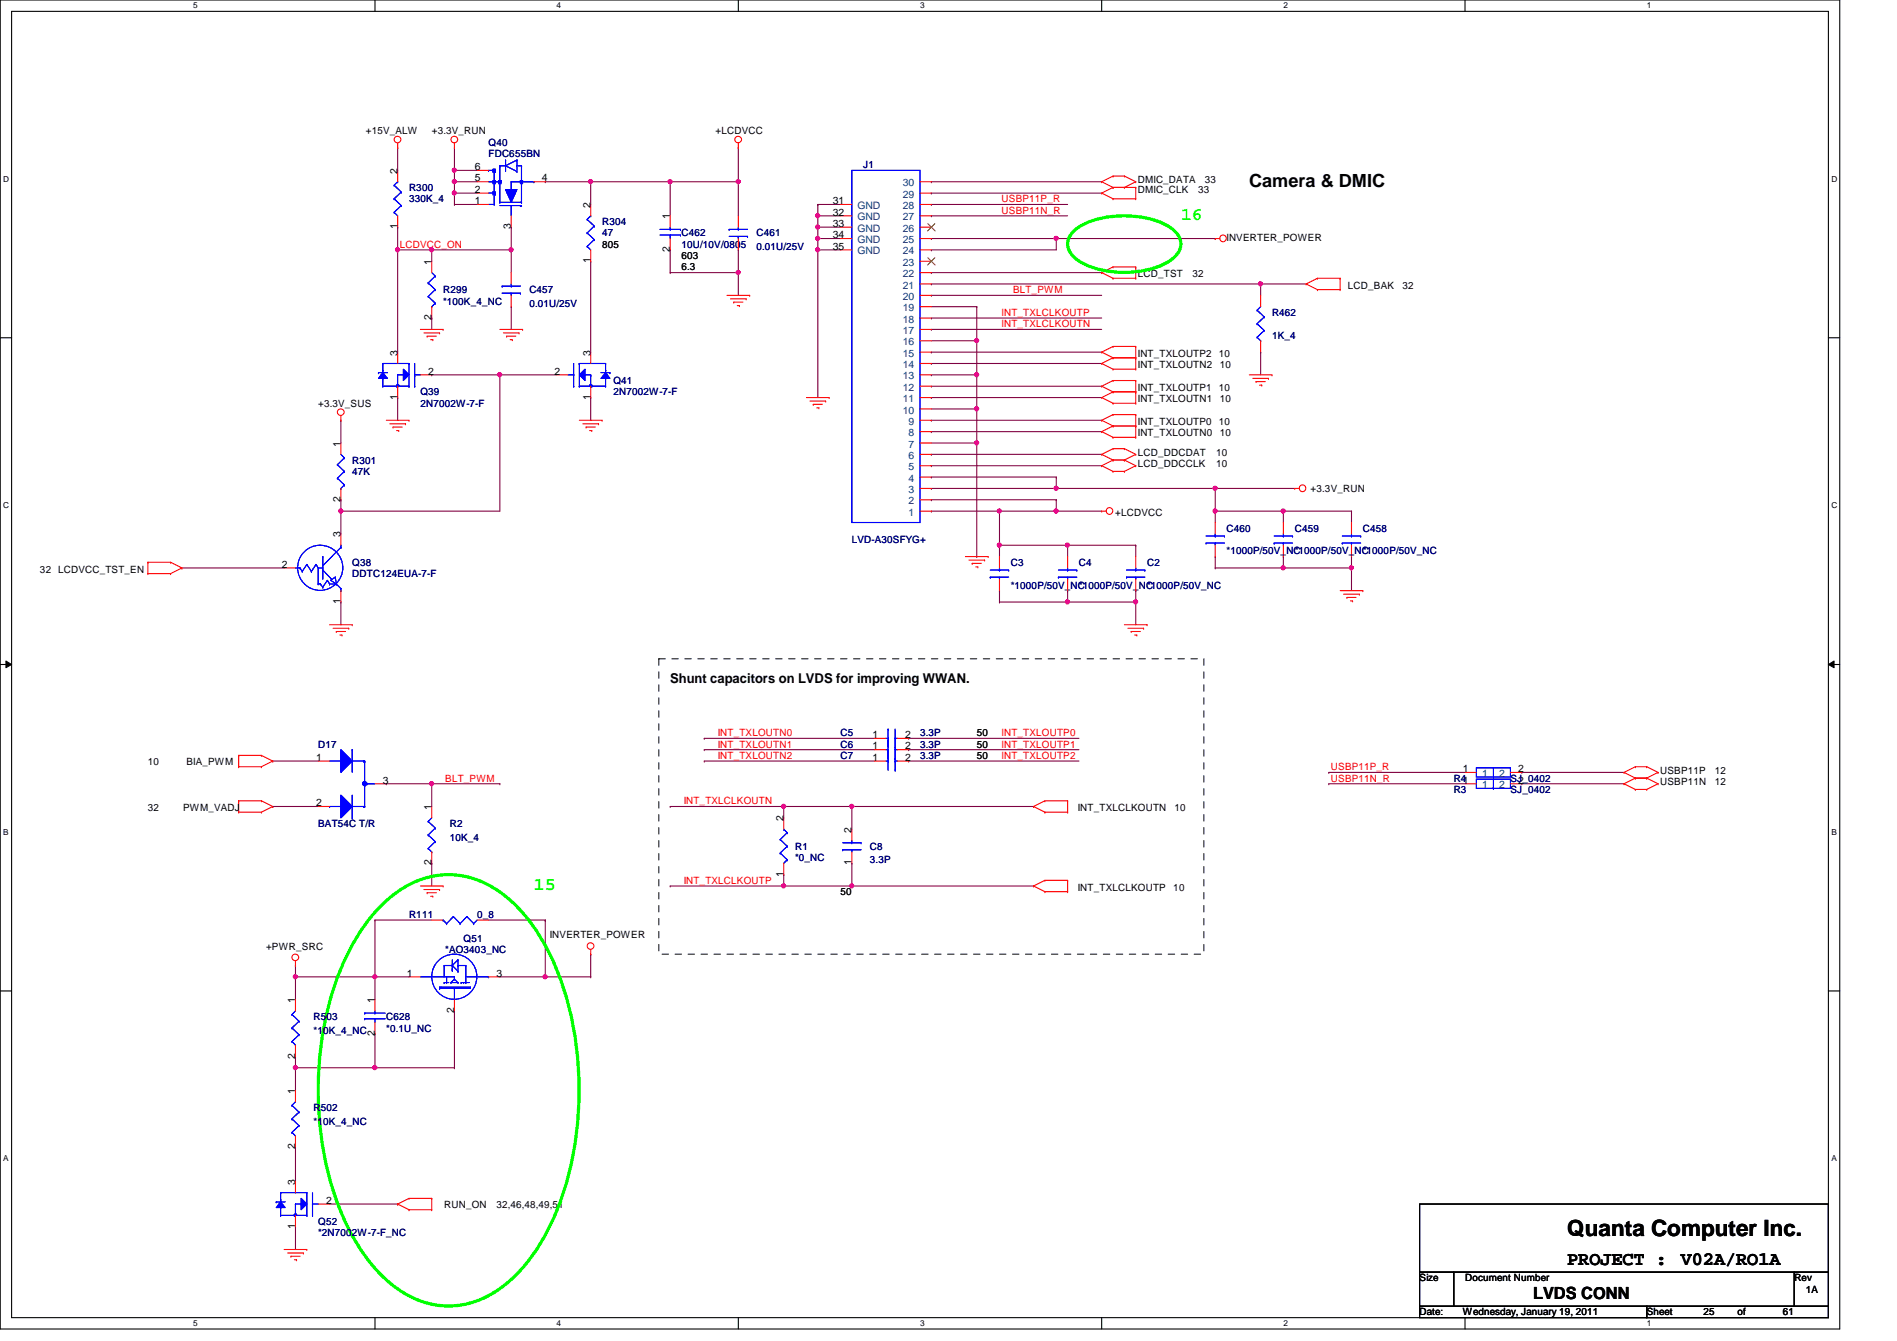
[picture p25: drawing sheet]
<svg xmlns="http://www.w3.org/2000/svg" width="297mm" height="210mm" viewBox="0 0 297 210" stroke-linecap="round" stroke-linejoin="round" font-family="sans-serif">
<defs><g id="words">
<text font-size="3.5" x="245.4" y="193.5">Quanta Computer Inc.</text>
<g font-size="3">
<text x="245.4" y="198.1">PROJECT :</text>
<text x="263.2" y="198.1">V02A/RO1A</text>
</g>
<text font-size="2.8" x="195.6" y="29.3">Camera &amp; DMIC</text>
<g font-size="2.8" fill="#0f0">
<text x="185" y="34.4">16</text>
<text x="83.6" y="139.3">15</text>
</g>
<text font-size="2.6" x="240.1" y="203.3">LVDS CONN</text>
<text font-size="2.1" x="104.9" y="106.9">Shunt capacitors on LVDS for improving WWAN.</text>
<g font-size="1.6">
<text x="57.3" y="21">+15V_ALW</text>
<text x="67.6" y="21">+3.3V_RUN</text>
<text x="112.1" y="21">+LCDVCC</text>
<text x="62.2" y="27.2" transform="rotate(-90 62.2 27.2)">2</text>
<text x="74.4" y="26.6">6</text>
<text x="74.4" y="28.4">5</text>
<text x="84.8" y="28.4">4</text>
<text x="178.2" y="28.7">DMIC_DATA</text>
<text x="188.7" y="28.7">33</text>
<text x="62.2" y="35.9" transform="rotate(-90 62.2 35.9)">1</text>
<text x="74.4" y="30.2">2</text>
<text x="74.4" y="32">1</text>
<text x="80" y="35.9" transform="rotate(-90 80 35.9)">3</text>
<text x="92.5" y="32.6" transform="rotate(-90 92.5 32.6)">2</text>
<text x="104.9" y="34.3" transform="rotate(-90 104.9 34.3)">1</text>
<text x="130.4" y="32">31</text>
<text x="130.4" y="33.7">32</text>
<text x="130.4" y="35.5">33</text>
<text x="178.2" y="30.2">DMIC_CLK</text>
<text x="187.6" y="30.2">33</text>
<text x="67.6" y="41.4" transform="rotate(-90 67.6 41.4)">1</text>
<text x="92.5" y="41.2" transform="rotate(-90 92.5 41.2)">1</text>
<text x="94.3" y="38.8">805</text>
<text x="104.9" y="39.5" transform="rotate(-90 104.9 39.5)">2</text>
<text x="106.7" y="40.6">603</text>
<text x="130.4" y="37.3">34</text>
<text x="130.4" y="39.1">35</text>
<text x="192.1" y="37.7">INVERTER_POWER</text>
<text x="106.7" y="42.3">6.3</text>
<text x="178.2" y="43.4">LCD_TST</text>
<text x="186.7" y="43.4">32</text>
<text x="211.1" y="45.2">LCD_BAK</text>
<text x="219.6" y="45.2">32</text>
<text x="67.6" y="50.1" transform="rotate(-90 67.6 50.1)">2</text>
<text x="62.2" y="55.7" transform="rotate(-90 62.2 55.7)">3</text>
<text x="67.1" y="58.6">2</text>
<text x="86.8" y="58.6">2</text>
<text x="92.5" y="55.7" transform="rotate(-90 92.5 55.7)">3</text>
<text x="178.2" y="57.6">INT_TXLOUTN2</text>
<text x="178.2" y="55.8">INT_TXLOUTP2 10</text>
<text x="191" y="57.6">10</text>
<text x="49.8" y="63.7">+3.3V_SUS</text>
<text x="62.2" y="62.6" transform="rotate(-90 62.2 62.6)">1</text>
<text x="92.5" y="62.6" transform="rotate(-90 92.5 62.6)">1</text>
<text x="178.2" y="61.2">INT_TXLOUTP1 10</text>
<text x="178.2" y="62.9">INT_TXLOUTN1</text>
<text x="191" y="62.9">10</text>
<text x="53.3" y="69.9" transform="rotate(-90 53.3 69.9)">1</text>
<text x="178.2" y="68.3">INT_TXLOUTN0</text>
<text x="178.2" y="66.5">INT_TXLOUTP0 10</text>
<text x="178.2" y="71.3">LCD_DDCDAT</text>
<text x="190.5" y="71.3">10</text>
<text x="191" y="68.3">10</text>
<text x="178.2" y="73.1">LCD_DDCCLK</text>
<text x="190.5" y="73.1">10</text>
<text x="205.2" y="77">+3.3V_RUN</text>
<text x="53.3" y="78.6" transform="rotate(-90 53.3 78.6)">2</text>
<text x="174.6" y="80.7">+LCDVCC</text>
<text x="6.3" y="89.6">32 LCDVCC_TST_EN</text>
<text x="44.2" y="88.9">2</text>
<text x="53.3" y="84.1" transform="rotate(-90 53.3 84.1)">3</text>
<text x="53.3" y="94.6" transform="rotate(-90 53.3 94.6)">1</text>
<text x="23.2" y="119.7">10</text>
<text x="29.2" y="119.7">BIA_PWM</text>
<text x="49.5" y="119.1">1</text>
<text x="136.6" y="117.3">1</text>
<text x="136.6" y="115.5">1</text>
<text x="136.6" y="119.1">1</text>
<text x="141.7" y="117.3">2</text>
<text x="141.7" y="115.5">2</text>
<text x="141.7" y="119.1">2</text>
<text x="152.9" y="117">50</text>
<text x="152.9" y="115.2">50</text>
<text x="152.9" y="118.8">50</text>
<text x="59.9" y="122.6">3</text>
<text x="229.1" y="120.9">1</text>
<text x="237.7" y="122.6">2</text>
<text x="237.7" y="120.9">2</text>
<text x="260" y="122.9">USBP11N</text>
<text x="260" y="121.1">USBP11P</text>
<text x="268.5" y="121.1">12</text>
<text x="268.5" y="122.9">12</text>
<text x="23.2" y="127">32</text>
<text x="28.7" y="127">PWM_VADJ</text>
<text x="49.5" y="126.2">2</text>
<text x="67.6" y="126.8" transform="rotate(-90 67.6 126.8)">1</text>
<text x="122.7" y="128.6" transform="rotate(-90 122.7 128.6)">2</text>
<text x="133.3" y="130.3" transform="rotate(-90 133.3 130.3)">2</text>
<text x="168.8" y="127">INT_TXLCLKOUTN</text>
<text x="183.9" y="127">10</text>
<text x="67.6" y="135.5" transform="rotate(-90 67.6 135.5)">2</text>
<text x="122.7" y="137.2" transform="rotate(-90 122.7 137.2)">1</text>
<text x="133.3" y="135.5" transform="rotate(-90 133.3 135.5)">1</text>
<text x="131.6" y="140.1">50</text>
<text x="168.8" y="139.4">INT_TXLCLKOUTP</text>
<text x="183.7" y="139.4">10</text>
<text x="41.7" y="148.7">+PWR_SRC</text>
<text x="86.1" y="146.9">INVERTER_POWER</text>
<text x="63.7" y="152.9">1</text>
<text x="77.7" y="152.9">3</text>
<text x="46.2" y="157" transform="rotate(-90 46.2 157)">1</text>
<text x="58.7" y="157" transform="rotate(-90 58.7 157)">1</text>
<text x="71.1" y="158.6" transform="rotate(-90 71.1 158.6)">2</text>
<text x="46.2" y="165.7" transform="rotate(-90 46.2 165.7)">2</text>
<text x="58.7" y="162.1" transform="rotate(-90 58.7 162.1)">2</text>
<text x="46.2" y="171.2" transform="rotate(-90 46.2 171.2)">1</text>
<text x="46.2" y="179.9" transform="rotate(-90 46.2 179.9)">2</text>
<text x="46.2" y="185.5" transform="rotate(-90 46.2 185.5)">3</text>
<text x="51.1" y="188.4">2</text>
<text x="69.6" y="189">RUN_ON</text>
<text x="77.7" y="189">32,46,48,49,51</text>
<text x="46.2" y="192.4" transform="rotate(-90 46.2 192.4)">1</text>
<text x="222.3" y="200.6">Size</text>
<text x="229.4" y="200.6">Document Number</text>
<text x="281" y="200.6">Rev</text>
<text x="282.7" y="202.4">1A</text>
<text x="222.3" y="205.9">Date:</text>
<text x="229.1" y="205.9">Wednesday, January 19, 2011</text>
<text x="257.8" y="205.9">Sheet</text>
<text x="266.7" y="205.9">25</text>
<text x="272.1" y="205.9">of</text>
<text x="279.2" y="205.9">61</text>
</g>
<g font-size="1.6" fill="#000080">
<text x="76.5" y="22.8">Q40</text>
<text x="64" y="29.9">R300</text>
<text x="76.5" y="24.6">FDC655BN</text>
<text x="135.2" y="26.3">J1</text>
<text x="64" y="31.7">330K_4</text>
<text x="94.3" y="35.2">R304</text>
<text x="94.3" y="37">47</text>
<text x="106.7" y="37">C462</text>
<text x="106.7" y="38.8">10U/10V/0805</text>
<text x="118.4" y="37">C461</text>
<text x="118.4" y="39.1">0.01U/25V</text>
<text x="69.4" y="45.9">R299</text>
<text x="69.4" y="47.7">*100K_4_NC</text>
<text x="82.9" y="45.9">C457</text>
<text x="82.9" y="48">0.01U/25V</text>
<text x="199.2" y="49.4">R462</text>
<text x="199.2" y="53">1K_4</text>
<text x="65.8" y="61.9">Q39</text>
<text x="65.8" y="63.7">2N7002W-7-F</text>
<text x="96.1" y="60.1">Q41</text>
<text x="96.1" y="61.9">2N7002W-7-F</text>
<text x="55.2" y="72.6">R301</text>
<text x="55.2" y="74.3">47K</text>
<text x="192.1" y="83.2">C460</text>
<text x="202.7" y="83.2">C459</text>
<text x="213.4" y="83.2">C458</text>
<text x="55.2" y="88.6">Q38</text>
<text x="133.4" y="85">LVD-A30SFYG+</text>
<text x="158.3" y="88.6">C3</text>
<text x="168.9" y="88.6">C4</text>
<text x="179.6" y="88.6">C2</text>
<text x="192.1" y="86.8">*1000P/50V_NC</text>
<text x="202.7" y="86.8">*1000P/50V_NC</text>
<text x="213.4" y="86.8">*1000P/50V_NC</text>
<text x="55.2" y="90.3">DDTC124EUA-7-F</text>
<text x="158.3" y="92.1">*1000P/50V_NC</text>
<text x="168.9" y="92.1">*1000P/50V_NC</text>
<text x="179.6" y="92.1">*1000P/50V_NC</text>
<text x="49.8" y="117">D17</text>
<text x="131.6" y="117">C6</text>
<text x="131.6" y="115.2">C5</text>
<text x="131.6" y="118.8">C7</text>
<text x="144.1" y="117">3.3P</text>
<text x="144.1" y="115.2">3.3P</text>
<text x="144.1" y="118.8">3.3P</text>
<text x="227.6" y="124.1">R3</text>
<text x="227.6" y="122.3">R41</text>
<text x="236.5" y="124.1">SJ_0402</text>
<text x="236.5" y="122.3">SJ_0402</text>
<text x="49.8" y="129.5">BAT54C T/R</text>
<text x="70.4" y="129.5">R2</text>
<text x="70.4" y="131.6">10K_4</text>
<text x="124.5" y="133">R1</text>
<text x="124.5" y="134.8">*0_NC</text>
<text x="136.2" y="133">C8</text>
<text x="136.2" y="135.1">3.3P</text>
<text x="64" y="143.7">R111</text>
<text x="74.7" y="143.7">0_8</text>
<text x="69.7" y="149.2">*AO3403_NC</text>
<text x="72.6" y="147.4">Q51</text>
<text x="49.1" y="159.7">R503</text>
<text x="49.1" y="161.8">*10K_4_NC</text>
<text x="60.5" y="159.7">C628</text>
<text x="60.5" y="161.5">*0.1U_NC</text>
<text x="49.1" y="173.9">R502</text>
<text x="49.1" y="176">*10K_4_NC</text>
<text x="49.8" y="191.7">Q52</text>
<text x="49.8" y="193.5">*2N7002W-7-F_NC</text>
</g>
<g font-size="1.6" fill="#004080">
<text x="141.4" y="29.2">30</text>
<text x="134.3" y="32.7">GND</text>
<text x="134.3" y="34.5">GND</text>
<text x="141.4" y="34.5">27</text>
<text x="141.4" y="32.7">28</text>
<text x="141.4" y="30.9">29</text>
<text x="134.3" y="38.1">GND</text>
<text x="134.3" y="36.3">GND</text>
<text x="134.3" y="39.8">GND</text>
<text x="141.4" y="41.6">23</text>
<text x="141.4" y="39.8">24</text>
<text x="141.4" y="38.1">25</text>
<text x="141.4" y="36.3">26</text>
<text x="141.4" y="46.9">20</text>
<text x="141.4" y="45.2">21</text>
<text x="141.4" y="43.4">22</text>
<text x="141.4" y="52.3">17</text>
<text x="141.4" y="50.5">18</text>
<text x="141.4" y="48.7">19</text>
<text x="141.4" y="59.4">13</text>
<text x="141.4" y="57.6">14</text>
<text x="141.4" y="55.8">15</text>
<text x="141.4" y="54.1">16</text>
<text x="141.4" y="64.7">10</text>
<text x="141.4" y="62.9">11</text>
<text x="141.4" y="61.2">12</text>
<text x="142.3" y="71.8">6</text>
<text x="142.3" y="70.1">7</text>
<text x="142.3" y="68.3">8</text>
<text x="142.3" y="66.5">9</text>
<text x="142.3" y="77.2">3</text>
<text x="142.3" y="75.4">4</text>
<text x="142.3" y="73.6">5</text>
<text x="142.3" y="80.7">1</text>
<text x="142.3" y="79">2</text>
<text x="232.1" y="123.4">1</text>
<text x="232.1" y="121.6">1</text>
<text x="234.7" y="123.4">2</text>
<text x="234.7" y="121.6">2</text>
</g>
<g font-size="1.6" fill="#f00">
<text x="156.8" y="33.4">USBP11N_R</text>
<text x="156.8" y="31.7">USBP11P_R</text>
<text x="62.6" y="38.8">LCDVCC_ON</text>
<text x="158.6" y="45.9">BLT_PWM</text>
<text x="156.8" y="49.4">INT_TXLCLKOUTP</text>
<text x="156.8" y="51.2">INT_TXLCLKOUTN</text>
<text x="112.4" y="117">INT_TXLOUTN1</text>
<text x="112.4" y="115.2">INT_TXLOUTN0</text>
<text x="112.4" y="118.8">INT_TXLOUTN2</text>
<text x="156.8" y="117">INT_TXLOUTP1</text>
<text x="156.8" y="115.2">INT_TXLOUTP0</text>
<text x="156.8" y="118.8">INT_TXLOUTP2</text>
<text x="69.7" y="122.3">BLT_PWM</text>
<text x="107.1" y="125.9">INT_TXLCLKOUTN</text>
<text x="208.4" y="120.6">USBP11P_R</text>
<text x="208.4" y="122.3">USBP11N_R</text>
<text x="107.1" y="138.3">INT_TXLCLKOUTP</text>
</g>
<g font-size="1.3">
<text x="30.3" y="1.3">5</text>
<text x="87.2" y="1.3">4</text>
<text x="144.1" y="1.3">3</text>
<text x="201" y="1.3">2</text>
<text x="257.8" y="1.3">1</text>
<text x=".5" y="28.4">D</text>
<text x="286.8" y="28.4">D</text>
<text x=".5" y="79.5">C</text>
<text x="286.8" y="79.5">C</text>
<text x=".5" y="130.7">B</text>
<text x="286.8" y="130.7">B</text>
<text x=".5" y="181.8">A</text>
<text x="286.8" y="181.8">A</text>
<text x="30.3" y="207.6">5</text>
<text x="87.2" y="207.6">4</text>
<text x="144.1" y="207.6">3</text>
<text x="201" y="207.6">2</text>
<text x="257.8" y="207.6">1</text>
</g>
</g></defs>
<path d="M0 0h288.1v208h-288.1zM1.8 1.8h284.5v204.4h-284.5z" fill="none" stroke="#000" stroke-width=".17"/>
<g fill="#fff">
<path d="M30.3 .2h.6v1.4h-.6z"/>
<path d="M30.3 206.4h.6v1.4h-.6z"/>
</g>
<path d="M58.7 0v1.8M58.7 206.2v1.8" fill="none" stroke="#000" stroke-width=".17"/>
<g fill="#fff">
<path d="M87.2 .2h.6v1.4h-.6z"/>
<path d="M87.2 206.4h.6v1.4h-.6z"/>
</g>
<path d="M115.6 0v1.8M115.6 206.2v1.8" fill="none" stroke="#000" stroke-width=".17"/>
<g fill="#fff">
<path d="M144.1 .2h.6v1.4h-.6z"/>
<path d="M144.1 206.4h.6v1.4h-.6z"/>
</g>
<path d="M172.5 0v1.8M172.5 206.2v1.8" fill="none" stroke="#000" stroke-width=".17"/>
<g fill="#fff">
<path d="M201 .2h.6v1.4h-.6z"/>
<path d="M201 206.4h.6v1.4h-.6z"/>
</g>
<path d="M229.4 0v1.8M229.4 206.2v1.8" fill="none" stroke="#000" stroke-width=".17"/>
<g fill="#fff">
<path d="M257.8 .2h.7v1.4h-.7z"/>
<path d="M257.8 206.4h.7v1.4h-.7z"/>
<path d="M.5 27.3h.9v1.4h-.9z"/>
<path d="M286.8 27.3h.9v1.4h-.9z"/>
<path d="M.5 78.4h.9v1.4h-.9z"/>
<path d="M286.8 78.4h.9v1.4h-.9z"/>
</g>
<path d="M0 52.9h1.8M286.3 52.9h1.8" fill="none" stroke="#000" stroke-width=".17"/>
<g fill="#fff">
<path d="M.5 129.5h.8v1.4h-.8z"/>
<path d="M286.8 129.5h.8v1.4h-.8z"/>
</g>
<path d="M0 104h1.8M286.3 104h1.8" fill="none" stroke="#000" stroke-width=".17"/>
<path d="M.9 103.5l.9 .5-.9 .5zM286.3 104l.9-.5v1z" fill="#000"/>
<path d="M.9 103.5l.9 .5-.9 .5zM286.3 104l.9-.5v1z" fill="none" stroke="#000" stroke-width=".16"/>
<g fill="#fff">
<path d="M.5 180.6h.8v1.4h-.8z"/>
<path d="M286.8 180.6h.8v1.4h-.8z"/>
</g>
<path d="M0 155.1h1.8M286.3 155.1h1.8" fill="none" stroke="#000" stroke-width=".17"/>
<path d="M165.4 76.5h.1M165.4 76.5h24.9M190.3 76.5h.1M190.3 76.5v3.5" fill="none" stroke="#800040" stroke-width=".17"/>
<circle cx="165.4" cy="76.4" r=".32" fill="#f0f"/>
<circle cx="165.4" cy="76.4" r=".32" fill="none" stroke="#f0f" stroke-width=".17"/>
<path d="M78.3 58.7h.1M78.3 58.7v21.3" fill="none" stroke="#800040" stroke-width=".17"/>
<circle cx="78.2" cy="58.6" r=".32" fill="#f0f"/>
<circle cx="78.2" cy="58.6" r=".32" fill="none" stroke="#f0f" stroke-width=".17"/>
<path d="M53.4 80h.1M53.4 94.2h.1M53.4 80v3.6M53.4 94.2v3.6M53.4 80h24.9" fill="none" stroke="#800040" stroke-width=".17"/>
<circle cx="53.4" cy="80" r=".32" fill="#f0f"/>
<circle cx="53.4" cy="80" r=".32" fill="none" stroke="#f0f" stroke-width=".17"/>
<g fill="none" stroke="#800040" stroke-width=".17">
<path d="M128.1 37.3h.1M128.1 33.8h.1M128.1 32h.1M128.1 35.6h.1M128.1 37.3h3.5M128.1 33.8h3.5M128.1 33.8v1.8M128.1 32h3.5M128.1 35.6h3.5M53.4 65.8h.1M53.4 78.2h.1M53.4 65.8v3.5"/>
<path d="M53.4 78.2v1.8M28.5 88.9h.1M28.5 88.9h16"/>
</g>
<circle cx="128" cy="35.5" r=".32" fill="#f0f"/>
<circle cx="128" cy="35.5" r=".32" fill="none" stroke="#f0f" stroke-width=".17"/>
<path d="M128.1 35.6h.1M128.1 39.1h.1M128.1 37.3h.1M128.1 35.6v3.5M128.1 39.1h3.5" fill="none" stroke="#800040" stroke-width=".17"/>
<circle cx="128" cy="37.3" r=".32" fill="#f0f"/>
<circle cx="128" cy="37.3" r=".32" fill="none" stroke="#f0f" stroke-width=".17"/>
<path d="M128.1 39.1h.1M128.1 39.1v23.1" fill="none" stroke="#800040" stroke-width=".17"/>
<circle cx="128" cy="39.1" r=".32" fill="#f0f"/>
<circle cx="128" cy="39.1" r=".32" fill="none" stroke="#f0f" stroke-width=".17"/>
<path d="M128.1 32h.1M128.1 32v1.8" fill="none" stroke="#800040" stroke-width=".17"/>
<circle cx="128" cy="33.8" r=".32" fill="#f0f"/>
<circle cx="128" cy="33.8" r=".32" fill="none" stroke="#f0f" stroke-width=".17"/>
<path d="M190.3 87.1h.1M190.3 88.9h.1M190.3 87.1v1.8M190.3 88.9h21.3M201 87.1h.1M201 88.9h.1M201 87.1v1.8M211.6 88.9h.1M211.6 88.9v3.6" fill="none" stroke="#800040" stroke-width=".17"/>
<circle cx="211.6" cy="88.9" r=".32" fill="#f0f"/>
<circle cx="211.6" cy="88.9" r=".32" fill="none" stroke="#f0f" stroke-width=".17"/>
<circle cx="200.9" cy="88.9" r=".32" fill="#f0f"/>
<circle cx="200.9" cy="88.9" r=".32" fill="none" stroke="#f0f" stroke-width=".17"/>
<path d="M190.3 80h.1M190.3 80v1.8M190.3 80h10.7M201 80h.1M201 80v1.8" fill="none" stroke="#800040" stroke-width=".17"/>
<circle cx="190.3" cy="80" r=".32" fill="#f0f"/>
<circle cx="190.3" cy="80" r=".32" fill="none" stroke="#f0f" stroke-width=".17"/>
<path d="M201 80h.1M201 80h10.6M211.6 80h.1M211.6 80v1.8" fill="none" stroke="#800040" stroke-width=".17"/>
<circle cx="200.9" cy="80" r=".32" fill="#f0f"/>
<circle cx="200.9" cy="80" r=".32" fill="none" stroke="#f0f" stroke-width=".17"/>
<path d="M67.6 39.1h.1M67.6 39.1v1.8M67.6 49.8h.1M67.6 49.8v1.8" fill="none" stroke="#800040" stroke-width=".17"/>
<circle cx="67.6" cy="39.1" r=".32" fill="#f0f"/>
<circle cx="67.6" cy="39.1" r=".32" fill="none" stroke="#f0f" stroke-width=".17"/>
<path d="M62.3 39.1h.1M62.3 23.1h.1M62.3 39.1h5.3M62.3 23.1v3.6M92.5 28.4h.1M92.5 28.4h12.4" fill="none" stroke="#800040" stroke-width=".17"/>
<circle cx="92.5" cy="28.4" r=".32" fill="#f0f"/>
<circle cx="92.5" cy="28.4" r=".32" fill="none" stroke="#f0f" stroke-width=".17"/>
<g fill="none" stroke="#800040" stroke-width=".17">
<path d="M80 35.6h.1M80 35.6v3.5M85.4 28.4h.1M85.4 28.4h7.1M92.5 28.4h.1M92.5 28.4v3.6M104.9 28.4h.1M104.9 28.4v5.4M115.6 39.1h.1M115.6 23.1h.1M115.6 23.1v5.3M115.6 39.1v7.1"/>
<path d="M80 48h.1M80 48v3.6M92.5 40.9h.1M92.5 40.9v14.2M115.6 42.7h.1M92.5 62.2h.1M92.5 62.2v3.6"/>
</g>
<circle cx="115.6" cy="42.6" r=".32" fill="#f0f"/>
<circle cx="115.6" cy="42.6" r=".32" fill="none" stroke="#f0f" stroke-width=".17"/>
<path d="M71.2 30.2h.1M71.2 26.7h.1M71.2 26.7v1.7M71.2 30.2v1.8M104.9 39.1h.1M104.9 39.1v3.6M104.9 42.7h.1M104.9 42.7h10.7" fill="none" stroke="#800040" stroke-width=".17"/>
<circle cx="71.1" cy="26.6" r=".32" fill="#f0f"/>
<circle cx="71.1" cy="26.6" r=".32" fill="none" stroke="#f0f" stroke-width=".17"/>
<path d="M71.2 28.4h.1M71.2 30.2h.1M71.2 23.1h.1M71.2 26.7h.1M71.2 32h.1M71.2 28.4h3.5M71.2 30.2h3.5M71.2 23.1v3.6M71.2 28.4v1.8M71.2 26.7h3.5M71.2 32h3.5" fill="none" stroke="#800040" stroke-width=".17"/>
<circle cx="71.1" cy="30.2" r=".32" fill="#f0f"/>
<circle cx="71.1" cy="30.2" r=".32" fill="none" stroke="#f0f" stroke-width=".17"/>
<circle cx="71.1" cy="28.4" r=".32" fill="#f0f"/>
<circle cx="71.1" cy="28.4" r=".32" fill="none" stroke="#f0f" stroke-width=".17"/>
<path d="M62.3 35.6h.1M62.3 35.6v3.5M104.9 28.4h.1M104.9 28.4h10.7" fill="none" stroke="#800040" stroke-width=".17"/>
<circle cx="104.9" cy="28.4" r=".32" fill="#f0f"/>
<circle cx="104.9" cy="28.4" r=".32" fill="none" stroke="#f0f" stroke-width=".17"/>
<path d="M67.6 39.1h.1M67.6 39.1h12.4M62.3 62.2h.1M62.3 62.2v3.6" fill="none" stroke="#800040" stroke-width=".17"/>
<circle cx="80" cy="39.1" r=".32" fill="#f0f"/>
<circle cx="80" cy="39.1" r=".32" fill="none" stroke="#f0f" stroke-width=".17"/>
<path d="M62.3 39.1h.1M62.3 39.1v16" fill="none" stroke="#800040" stroke-width=".17"/>
<circle cx="62.2" cy="39.1" r=".32" fill="#f0f"/>
<circle cx="62.2" cy="39.1" r=".32" fill="none" stroke="#f0f" stroke-width=".17"/>
<path d="M80 39.1h.1M80 39.1v3.6M115.6 28.4h.1M115.6 28.4v5.4" fill="none" stroke="#800040" stroke-width=".17"/>
<circle cx="115.6" cy="28.4" r=".32" fill="#f0f"/>
<circle cx="115.6" cy="28.4" r=".32" fill="none" stroke="#f0f" stroke-width=".17"/>
<path d="M67.6 58.7h.1M67.6 58.7h19.6M78.3 58.7h.1M145.8 48h7.1M145.8 53.3h7.1M152.9 48h.1M152.9 53.3h.1M152.9 58.7h.1M152.9 48v10.7" fill="none" stroke="#800040" stroke-width=".17"/>
<circle cx="152.9" cy="53.3" r=".32" fill="#f0f"/>
<circle cx="152.9" cy="53.3" r=".32" fill="none" stroke="#f0f" stroke-width=".17"/>
<circle cx="152.9" cy="58.6" r=".32" fill="#f0f"/>
<circle cx="152.9" cy="58.6" r=".32" fill="none" stroke="#f0f" stroke-width=".17"/>
<path d="M145.8 69.3h7.1M145.8 64h7.1M152.9 69.3h.1M152.9 64h.1M152.9 64v23.1M152.9 87.1h.1" fill="none" stroke="#800040" stroke-width=".17"/>
<circle cx="152.9" cy="69.3" r=".32" fill="#f0f"/>
<circle cx="152.9" cy="69.3" r=".32" fill="none" stroke="#f0f" stroke-width=".17"/>
<path d="M152.9 58.7h.1M152.9 58.7v5.3" fill="none" stroke="#800040" stroke-width=".17"/>
<circle cx="152.9" cy="64" r=".32" fill="#f0f"/>
<circle cx="152.9" cy="64" r=".32" fill="none" stroke="#f0f" stroke-width=".17"/>
<g fill="none" stroke="#800040" stroke-width=".17">
<path d="M145.8 56.9h.1M145.8 49.8h.1M145.8 55.1h.1M145.8 56.9h26.7M145.8 49.8h26.7M145.8 55.1h26.7M145.8 60.5h.1M145.8 72.9h.1M145.8 71.1h.1M145.8 67.6h.1M145.8 65.8h.1M145.8 62.2h.1"/>
<path d="M145.8 60.5h26.7M145.8 72.9h26.7M145.8 71.1h26.7M145.8 67.6h26.7M145.8 65.8h26.7M145.8 62.2h26.7M156.5 80h.1M156.5 80h8.9"/>
</g>
<circle cx="156.5" cy="80" r=".32" fill="#f0f"/>
<circle cx="156.5" cy="80" r=".32" fill="none" stroke="#f0f" stroke-width=".17"/>
<path d="M165.4 80h.1M165.4 80h7.1" fill="none" stroke="#800040" stroke-width=".17"/>
<circle cx="165.4" cy="80" r=".32" fill="#f0f"/>
<circle cx="165.4" cy="80" r=".32" fill="none" stroke="#f0f" stroke-width=".17"/>
<path d="M145.8 42.7h.1M145.8 42.7h26.7M145.8 78.2h.1M145.8 78.2h19.6M165.4 78.2h.1M165.4 78.2v1.8M190.3 76.5h.1M190.3 76.5h12.4" fill="none" stroke="#800040" stroke-width=".17"/>
<circle cx="190.3" cy="76.4" r=".32" fill="#f0f"/>
<circle cx="190.3" cy="76.4" r=".32" fill="none" stroke="#f0f" stroke-width=".17"/>
<path d="M145.8 46.2h.1M145.8 46.2h26.7M197.4 44.4h.1M197.4 44.4h7.1" fill="none" stroke="#800040" stroke-width=".17"/>
<circle cx="197.4" cy="44.4" r=".32" fill="#f0f"/>
<circle cx="197.4" cy="44.4" r=".32" fill="none" stroke="#f0f" stroke-width=".17"/>
<g fill="none" stroke="#800040" stroke-width=".17">
<path d="M145.8 30.2h.1M145.8 28.4h.1M145.8 33.8h.1M145.8 32h.1M145.8 39.1h.1M145.8 37.3h.1M145.8 30.2h26.7M145.8 28.4h26.7M145.8 33.8h21.4M145.8 32h21.4M145.8 37.3h19.6M165.4 37.3h.1"/>
<path d="M165.4 37.3v1.8h-19.6M145.8 58.7h.1M145.8 58.7h7.1M145.8 74.7h.1M145.8 76.5h.1M145.8 74.7h19.6M165.4 74.7h.1M165.4 74.7v1.8h-19.6"/>
</g>
<circle cx="165.4" cy="37.3" r=".32" fill="#f0f"/>
<circle cx="165.4" cy="37.3" r=".32" fill="none" stroke="#f0f" stroke-width=".17"/>
<g fill="none" stroke="#800040" stroke-width=".17">
<path d="M145.8 51.6h.1M145.8 51.6h26.7M156.5 80h.1M156.5 92.5h.1M156.5 94.2h.1M156.5 80v5.3M156.5 92.5v1.7M156.5 94.2h21.3M167.2 92.5h.1M167.2 94.2h.1M167.2 92.5v1.7M177.8 94.2h.1"/>
<path d="M177.8 94.2v3.6"/>
</g>
<circle cx="177.8" cy="94.2" r=".32" fill="#f0f"/>
<circle cx="177.8" cy="94.2" r=".32" fill="none" stroke="#f0f" stroke-width=".17"/>
<circle cx="167.1" cy="94.2" r=".32" fill="#f0f"/>
<circle cx="167.1" cy="94.2" r=".32" fill="none" stroke="#f0f" stroke-width=".17"/>
<path d="M156.5 85.3h.1M156.5 85.3v1.8M156.5 85.3h10.7M167.2 85.3h.1M167.2 85.3v1.8" fill="none" stroke="#800040" stroke-width=".17"/>
<circle cx="156.5" cy="85.3" r=".32" fill="#f0f"/>
<circle cx="156.5" cy="85.3" r=".32" fill="none" stroke="#f0f" stroke-width=".17"/>
<path d="M167.2 85.3h.1M167.2 85.3h10.6M177.8 85.3h.1M177.8 85.3v1.8" fill="none" stroke="#800040" stroke-width=".17"/>
<circle cx="167.1" cy="85.3" r=".32" fill="#f0f"/>
<circle cx="167.1" cy="85.3" r=".32" fill="none" stroke="#f0f" stroke-width=".17"/>
<path d="M145.8 80h.1M145.8 80h10.7M177.8 92.5h.1M177.8 92.5v1.7M42.7 119.1h.1M42.7 119.1h7.1M42.7 126.2h.1M42.7 126.2h7.1M67.6 135.1h.1M67.6 122.7h.1M67.6 122.7v3.5M67.6 135.1v3.6" fill="none" stroke="#800040" stroke-width=".17"/>
<circle cx="67.6" cy="122.7" r=".32" fill="#f0f"/>
<circle cx="67.6" cy="122.7" r=".32" fill="none" stroke="#f0f" stroke-width=".17"/>
<path d="M165.4 37.3h24.9M190.3 37.3h.1M60.5 122.7h.1M60.5 122.7h17.8M78.3 122.7h.1M133.4 126.2h.1M133.4 126.2h28.4" fill="none" stroke="#800040" stroke-width=".17"/>
<circle cx="133.4" cy="126.2" r=".32" fill="#f0f"/>
<circle cx="133.4" cy="126.2" r=".32" fill="none" stroke="#f0f" stroke-width=".17"/>
<g fill="none" stroke="#800040" stroke-width=".17">
<path d="M110.3 117.3h.1M110.3 115.6h.1M110.3 119.1h.1M110.3 117.3h26.6M110.3 115.6h26.6M110.3 119.1h26.6M142.3 117.3h.1M142.3 115.6h.1M142.3 117.3h26.6M142.3 115.6h26.6M122.7 126.2h.1M122.7 126.2h10.7"/>
<path d="M133.4 126.2h.1M133.4 135.1h.1M133.4 126.2v3.6M133.4 135.1v3.6"/>
</g>
<circle cx="133.4" cy="138.7" r=".32" fill="#f0f"/>
<circle cx="133.4" cy="138.7" r=".32" fill="none" stroke="#f0f" stroke-width=".17"/>
<path d="M104.9 126.2h.1M104.9 126.2h17.8M122.7 126.2h.1M122.7 126.2v1.8" fill="none" stroke="#800040" stroke-width=".17"/>
<circle cx="122.7" cy="126.2" r=".32" fill="#f0f"/>
<circle cx="122.7" cy="126.2" r=".32" fill="none" stroke="#f0f" stroke-width=".17"/>
<path d="M104.9 138.7h.1M104.9 138.7h56.9M122.7 136.9h.1M122.7 138.7h.1M122.7 136.9v1.8M133.4 138.7h.1" fill="none" stroke="#800040" stroke-width=".17"/>
<circle cx="122.7" cy="138.7" r=".32" fill="#f0f"/>
<circle cx="122.7" cy="138.7" r=".32" fill="none" stroke="#f0f" stroke-width=".17"/>
<g fill="none" stroke="#800040" stroke-width=".17">
<path d="M145.8 44.4h.1M145.8 44.4h51.6M197.4 44.4h.1M197.4 55.1h.1M197.4 44.4v1.8M197.4 55.1v3.6M211.6 87.1h.1M211.6 87.1v1.8M142.3 119.1h.1M142.3 119.1h26.6M208.1 120.9h.1M208.1 122.7h.1"/>
<path d="M208.1 120.9h21.3M208.1 122.7h21.3M238.3 120.9h.1M238.3 122.7h.1M238.3 120.9h16M238.3 122.7h16M46.3 165.4h.1M46.3 165.4v1.7h12.4M58.7 167.1h.1"/>
</g>
<circle cx="58.7" cy="167.1" r=".32" fill="#f0f"/>
<circle cx="58.7" cy="167.1" r=".32" fill="none" stroke="#f0f" stroke-width=".17"/>
<path d="M92.5 149.4h.1M92.5 149.4v3.5M46.3 167.1h.1M46.3 167.1v3.6" fill="none" stroke="#800040" stroke-width=".17"/>
<circle cx="46.2" cy="167.1" r=".32" fill="#f0f"/>
<circle cx="46.2" cy="167.1" r=".32" fill="none" stroke="#f0f" stroke-width=".17"/>
<path d="M46.3 151.1h.1M46.3 151.1v1.8" fill="none" stroke="#800040" stroke-width=".17"/>
<circle cx="46.2" cy="152.9" r=".32" fill="#f0f"/>
<circle cx="46.2" cy="152.9" r=".32" fill="none" stroke="#f0f" stroke-width=".17"/>
<path d="M58.7 152.9h.1M58.7 152.9h5.3M51.6 188.5h10.7M62.3 188.5h.1" fill="none" stroke="#800040" stroke-width=".17"/>
<circle cx="58.7" cy="152.9" r=".32" fill="#f0f"/>
<circle cx="58.7" cy="152.9" r=".32" fill="none" stroke="#f0f" stroke-width=".17"/>
<g fill="none" stroke="#800040" stroke-width=".17">
<path d="M46.3 152.9h.1M46.3 152.9v3.6M46.3 152.9h12.4M58.7 152.9h.1M58.7 152.9v3.6M71.2 158.2h.1M71.2 158.2v8.9M78.3 152.9h7.1M85.4 152.9h.1M46.3 179.6v5.3M58.7 161.8h.1M58.7 161.8v5.3h12.5"/>
<path d="M71.2 167.1h.1M46.3 184.9h.1M46.3 192h.1M46.3 192v3.6"/>
</g>
<circle cx="85.4" cy="152.9" r=".32" fill="#f0f"/>
<circle cx="85.4" cy="152.9" r=".32" fill="none" stroke="#f0f" stroke-width=".17"/>
<path d="M58.7 144h.1M58.7 152.9h.1M58.7 144h8.9M58.7 144v8.9M76.5 144h8.9M85.4 144h.1M85.4 144v8.9h7.1M92.5 152.9h.1" fill="none" stroke="#800040" stroke-width=".17"/>
<g fill="none" stroke="#f00" stroke-width=".17">
<path d="M62.3 23.1h.1M62.3 22.4v.7M71.2 23.1h.1M71.2 22.4v.7M115.6 23.1h.1M115.6 22.4v.7M172.5 30.2h.1M172.5 28.4h.1M172.5 30.2l1.8 .9M172.5 28.4l1.8 .9M174.3 31.1h.1M174.3 29.3h.1"/>
<path d="M174.3 27.6h.1M174.3 31.1h3.5M174.3 29.3l-1.8 .9M174.3 29.3h3.5M174.3 27.6h1.8M174.3 27.6l-1.8 .8M176.1 29.3h.1M176.1 27.6h.1M176.1 27.6l1.7 .8M177.8 29.3h.1M177.8 31.1h.1M177.8 28.4h.1"/>
<path d="M177.8 29.3v1.8M177.8 28.4l-1.7 .9M190.3 37.3h.1M190.3 37.3h.7M65.8 51.6h3.6M66.4 52.1h2.4M66.9 52.6h.1M66.9 52.6h1.4M67.4 53.2h.4M67.8 53.2h.1M68.8 52.1h.1M69.4 51.6h.1"/>
<path d="M78.3 51.6h3.5M78.8 52.1h2.5M79.3 52.6h.1M79.3 52.6h1.5M79.9 53.2h.3M80.2 53.2h.1M81.3 52.1h.1M81.8 51.6h.1M113.8 46.2h3.6M114.4 46.8h2.4M114.9 47.3h.1M114.9 47.3h1.4"/>
<path d="M115.4 47.8h.4M115.8 47.8h.1M116.8 46.8h.1M117.4 46.2h.1M172.5 56.9h.1M172.5 55.1h.1M172.5 42.7h.1M172.5 56.9l1.8 .9M172.5 55.1l1.8 .9M172.5 42.7l1.8 .9M174.3 59.6h.1M174.3 56h.1"/>
<path d="M174.3 57.8h.1M174.3 54.2h.1M174.3 41.8h.1M174.3 43.6h.1M174.3 59.6h3.5M174.3 59.6l-1.8 .9M174.3 56h3.5M174.3 56l-1.8 .9M174.3 57.8h3.5M174.3 54.2h3.5M174.3 54.2l-1.8 .9M174.3 41.8h3.5"/>
<path d="M174.3 41.8l-1.8 .9M174.3 43.6h3.5M177.8 59.6h.1M177.8 57.8h.1M177.8 56h.1M177.8 54.2h.1M177.8 43.6h.1M177.8 41.8h.1M177.8 41.8v1.8M177.8 54.2v3.6M177.8 59.6v3.5M195.6 58.7h3.6"/>
<path d="M196.2 59.2h2.4M196.7 59.7h.1M196.7 59.7h1.4M198.6 59.2h.1M199.2 58.7h.1M204.5 44.4h.1M204.5 44.4l1.8 .9M206.3 43.6h.1M206.3 45.3h.1M206.3 43.6h3.5M206.3 43.6l-1.8 .8M206.3 45.3h3.5"/>
<path d="M209.8 45.3h.1M209.8 43.6h.1M209.8 43.6v1.7M53.4 65.8h.1M53.4 65.1v.7M60.5 65.8h3.5M61 66.3h2.5M61.5 66.8h.1M61.5 66.8h1.5M62.1 67.4h.3M62.4 67.4h.1M63.5 66.3h.1"/>
<path d="M64 65.8h.1M90.7 65.8h3.6M91.3 66.3h2.4M91.8 66.8h.1M91.8 66.8h1.4M92.3 67.4h.4M92.7 67.4h.1M93.7 66.3h.1M94.3 65.8h.1M126.3 62.2h3.5M126.8 62.8h2.5M127.3 63.3h.1"/>
<path d="M127.3 63.3h1.5M127.9 63.8h.3M128.2 63.8h.1M129.3 62.8h.1M129.8 62.2h.1M172.5 60.5h.1M172.5 67.6h.1M172.5 65.8h.1M172.5 71.1h.1M172.5 72.9h.1M172.5 62.2h.1M172.5 60.5l1.8 .8"/>
<path d="M172.5 67.6l1.8 .9M172.5 65.8l1.8 .9M172.5 71.1l1.8 .9M172.5 72.9l1.8 .9M172.5 62.2l1.8 .9M174.3 61.3h.1M174.3 66.7h.1M174.3 68.5h.1M174.3 64.9h.1M174.3 72h.1M174.3 70.2h.1M174.3 73.8h.1"/>
<path d="M174.3 63.1h.1M174.3 61.3h3.5M174.3 66.7h3.5M174.3 66.7l-1.8 .9M174.3 68.5h3.5M174.3 64.9h3.5M174.3 64.9l-1.8 .9M174.3 72h1.8M174.3 70.2h1.8M174.3 70.2l-1.8 .9M174.3 73.8h1.8M174.3 72l-1.8 .9"/>
<path d="M174.3 61.3l-1.8 .9M174.3 63.1h3.5M176.1 72h.1M176.1 70.2h.1M176.1 73.8h.1M176.1 70.2l1.7 .9M176.1 72l1.7 .9M177.8 61.3h.1M177.8 68.5h.1M177.8 66.7h.1M177.8 64.9h.1M177.8 71.1h.1"/>
<path d="M177.8 72.9h.1M177.8 63.1h.1M177.8 64.9v3.6M177.8 71.1l-1.7 .9M177.8 72.9l-1.7 .9M197.2 60.3h.4M197.6 60.3h.1M202.7 76.5h.1M202.7 76.5h.8M23.2 89.8h.1M23.2 88h.1M23.2 88h3.5"/>
<path d="M23.2 89.8h3.5M23.2 88v1.8M26.7 88h.1M26.7 89.8h.1M26.7 88l1.8 .9M28.5 88.9h.1M28.5 88.9l-1.8 .9M51.6 97.8h3.6M52.2 98.3h2.4M52.7 98.8h.1M52.7 98.8h1.4M53.2 99.4h.3"/>
<path d="M53.5 99.4h.1M54.6 98.3h.1M55.2 97.8h.1M151.2 87.1h3.5M151.7 87.7h2.5M152.2 88.2h.1M152.2 88.2h1.5M152.8 88.7h.3M153.1 88.7h.1M154.2 87.7h.1M154.7 87.1h.1M156.5 87.1v1.8"/>
<path d="M156.5 90.7v1.8M172.5 80h.1M172.5 80h.7M176.1 97.8h3.5M176.6 98.3h2.5M177.1 98.8h.1M177.1 98.8h1.5M177.7 99.4h.3M178 99.4h.1M179.1 98.3h.1M179.6 97.8h.1M209.8 92.5h3.6"/>
<path d="M210.4 93h2.4M210.9 93.5h.1M210.9 93.5h1.4M211.5 94.1h.3M211.8 94.1h.1M212.8 93h.1M213.4 92.5h.1M37.4 118.2h.1M37.4 118.2v1.8M37.4 118.2h3.5M40.9 118.2h.1M40.9 118.2l1.8 .9"/>
<path d="M42.7 119.1h.1M42.7 119.1l-1.8 .9M37.4 127.1h.1M37.4 125.3h.1M37.4 120h.1M37.4 125.3h3.5M37.4 127.1h3.5M37.4 125.3v1.8M37.4 120h3.5M40.9 125.3h.1M40.9 127.1h.1M40.9 120h.1"/>
<path d="M40.9 125.3l1.8 .9M42.7 126.2h.1M42.7 126.2l-1.8 .9M65.8 138.7h3.6M66.4 139.2h2.4M66.9 139.7h.1M66.9 139.7h1.4M68.8 139.2h.1M69.4 138.7h.1M133.4 129.8v1.8M133.4 133.3v1.8M161.8 126.2h.1"/>
<path d="M161.8 138.7h.1M161.8 126.2l1.8 .9M161.8 138.7l1.8 .9M163.6 125.3h.1M163.6 127.1h.1M163.6 137.8h.1M163.6 139.6h.1M163.6 125.3h3.6M163.6 127.1h3.6M163.6 125.3l-1.8 .9M163.6 137.8h3.6M163.6 137.8l-1.8 .9"/>
<path d="M163.6 139.6h3.6M167.2 127.1h.1M167.2 125.3h.1M167.2 139.6h.1M167.2 137.8h.1M167.2 125.3v1.8M167.2 137.8v1.8M254.3 122.7h.1M254.3 120.9h.1M254.3 122.7l1.8 .9M254.3 120.9l1.8 .9M256.1 123.6h.1"/>
<path d="M256.1 121.8h.1M256.1 120h.1M256.1 120h1.7M256.1 123.6h1.7M256.1 121.8h1.7M256.1 121.8l-1.8 .9M256.1 120l-1.8 .9M257.8 123.6h.1M257.8 121.8h.1M257.8 120h.1M257.8 121.8l1.8 .9M257.8 120l1.8 .9"/>
<path d="M259.6 122.7h.1M259.6 120.9h.1M259.6 122.7l-1.8 .9M259.6 120.9l-1.8 .9M46.3 151.1h.1M46.3 150.4v.7M46.3 156.5v1.7M58.7 156.5v1.7M67.4 140.3h.4M67.8 140.3h.1M92.5 149.4h.1M92.5 148.6v.8"/>
<path d="M46.3 163.6v1.8M58.7 160v1.8M44.5 195.6h3.5M45 196.1h2.5M45.5 196.6h.1M45.5 196.6h1.5M46.1 197.2h.3M46.4 197.2h.1M47.5 196.1h.1M48 195.6h.1M62.3 188.5h.1M62.3 188.5l1.7 .9"/>
<path d="M64 187.6h.1M64 189.4h.1M64 187.6l-1.7 .9M64 187.6h3.6M64 189.4h3.6M67.6 187.6h.1M67.6 189.4h.1M67.6 187.6v1.8"/>
<circle cx="62.3" cy="21.8" r=".52"/>
<circle cx="71.1" cy="21.8" r=".52"/>
<circle cx="115.6" cy="21.8" r=".52"/>
<circle cx="191.5" cy="37.3" r=".52"/>
<circle cx="53.4" cy="64.5" r=".52"/>
<circle cx="173.7" cy="80" r=".52"/>
<circle cx="203.9" cy="76.4" r=".52"/>
<circle cx="46.3" cy="149.9" r=".52"/>
<circle cx="92.5" cy="148.1" r=".52"/>
</g>
<path d="M222.3 188.5h64v10.6h-64zM222.3 199.1h5.3v5.4h-5.3zM227.6 199.1h53.4v5.4h-53.4zM281 199.1h5.3v5.4h-5.3zM222.3 204.5h35.5v1.7h-35.5zM257.8 204.5h28.5v1.7h-28.5z" fill="none" stroke="#000" stroke-width=".17"/>
<path d="M103.2 103.1h85.3v46.3h-85.3z" fill="none" stroke="#000" stroke-width=".16" stroke-dasharray="1 1 1 1 1 1 1 1"/>
<path d="M168 36.3a10.2 10.2 0 0 1 6.7-2.5 13.7 13.7 0 0 1 8.8 2 2.75 2.75 0 0 1 0 4.8 13.9 13.9 0 0 1-10 1.8 9.5 9.5 0 0 1-5.5-2.3 2.55 2.55 0 0 1 0-3.8zM59.9 141.5a14.1 14.1 0 0 1 13.5-4.2 19.1 19.1 0 0 1 10.8 8.6 44.9 44.9 0 0 1 6.4 22.1 49 49 0 0 1-5.4 25.6 21.4 21.4 0 0 1-10.3 9.9 13.3 13.3 0 0 1-13.6-2.5 29.9 29.9 0 0 1-8.7-13.3 53 53 0 0 1 .8-36.2 29.9 29.9 0 0 1 6.5-10z" fill="none" stroke="#0f0" stroke-width=".51"/>
<g fill="none" stroke="#00f" stroke-width=".17">
<path d="M155.1 90.3h.1M155.1 89.2h2.8M155.1 90.3h2.8M156.5 90.3h.1M156.5 89.2h.1M156.5 88.9v.3M156.5 90.3v.4M157.9 89.2h.1M131.9 133h.1M131.9 131.9h2.9M131.9 133h2.9M133.4 133h.1"/>
<path d="M133.4 131.9h.1M133.4 131.6v.3M133.4 133v.3M134.8 131.9h.1M45.7 158.8h.1M45.7 158.8l1.1 1.1M46.3 158.2l-.6 .6M46.8 159.9h.1M46.8 159.9l-1.1 1M57.1 159.5h.1M57.1 158.6h.1M57.1 159.5h3.2"/>
<path d="M57.1 158.6h3.2M58.7 158.6h.1M58.7 159.5h.1M58.7 158.2v.4M58.7 159.5v.5M45.7 160.9h.1M45.7 163h.1M45.7 160.9l1.1 1.1M45.7 163l.6 .6M46.3 163.6h.1M46.8 162h.1M46.8 162l-1.1 1"/>
</g>
<path d="M79.2 29.7h1.7l-.9 2z" fill="#00f"/>
<g fill="none" stroke="#00f" stroke-width=".17">
<path d="M76.5 26.7h.1M76.5 30.2h.9M76.5 28.4h1.8M76.5 32h.9M76.5 26.7h.9M77.2 26.5h.1M77.2 26.8h.1M77.2 26.7h.1M77.2 28.3h.1M77.2 28.6h.1M77.2 30.1h.1M77.2 30.4h.1"/>
<path d="M77.2 26.5v.3M77.2 28.3v.3M77.2 30.1v.3M77.2 26.5h.4M77.2 26.8h.4M77.2 28.3h.4M77.2 28.6h.4M77.2 30.1h.4M77.2 30.4h.4M77.4 30.2h.1M77.4 26.5h.1M77.4 28.4h.1"/>
<path d="M77.4 32h.1M77.4 30.1h.1M77.4 26.7h.1M77.4 26.7v5.3M77.6 26.5h.1M77.6 26.8h.1M77.6 28.4h.1M77.6 28.3h.1M77.6 28.6h.1M77.6 30.4h.1M77.6 30.1h.1M77.6 26.5v.3"/>
<path d="M77.6 28.3v.3M77.6 30.1v.3M78.1 28.3h.1M78.1 28.6h.1M78.1 28.3h.3M78.1 28.6h.3M78.1 28.3v.3M78.3 31.7h.1M78.3 28.4h.1M78.3 26h.1M78.3 32.2h3.4M78.3 31.7h3.4"/>
<path d="M78.3 26v5.7M78.3 26h.9M78.4 28.3h.1M78.4 28.6h.1M78.4 28.4h.1M78.4 28.3v.3M79.2 29.7h1.7l-.9 2zM79.2 25.1h.1M79.2 26h.1M79.2 25.1v1.7M79.2 26l1.7 .8M80 32.2h.1"/>
<path d="M80 28.4h.1M80 28.4v1.3M80 32.2v1.6M80 28.4h3.6M80.9 25.1h.1M80.9 26.8h.1M80.9 25.1v1.6M80.9 26h.8M80.9 25.1l-1.7 .9M81.5 32.2h.1M81.5 28.6h.1M81.5 28.3h.1"/>
<path d="M81.5 28.4h.1M81.5 28.3h.3M81.5 28.6h.3M81.5 28.3v.3M81.7 32.2h.1M81.7 31.7h.1M81.7 26h.1M81.7 26v5.7M81.8 28.6h.1M81.8 28.3h.1M81.8 28.3v.3M83.6 28.4h.1"/>
</g>
<path d="M79.2 29.7h1.7l-.9 2z" fill="#00f"/>
<g fill="none" stroke="#00f" stroke-width=".17">
<path d="M76.5 26.7h.1M76.5 30.2h.9M76.5 28.4h1.8M76.5 32h.9M76.5 26.7h.9M77.2 26.5h.1M77.2 26.8h.1M77.2 26.7h.1M77.2 28.3h.1M77.2 28.6h.1M77.2 30.1h.1M77.2 30.4h.1"/>
<path d="M77.2 26.5v.3M77.2 28.3v.3M77.2 30.1v.3M77.2 26.5h.4M77.2 26.8h.4M77.2 28.3h.4M77.2 28.6h.4M77.2 30.1h.4M77.2 30.4h.4M77.4 30.2h.1M77.4 26.5h.1M77.4 28.4h.1"/>
<path d="M77.4 32h.1M77.4 30.1h.1M77.4 26.7h.1M77.4 26.7v5.3M77.6 26.5h.1M77.6 26.8h.1M77.6 28.4h.1M77.6 28.3h.1M77.6 28.6h.1M77.6 30.4h.1M77.6 30.1h.1M77.6 26.5v.3"/>
<path d="M77.6 28.3v.3M77.6 30.1v.3M78.1 28.3h.1M78.1 28.6h.1M78.1 28.3h.3M78.1 28.6h.3M78.1 28.3v.3M78.3 31.7h.1M78.3 28.4h.1M78.3 26h.1M78.3 32.2h3.4M78.3 31.7h3.4"/>
<path d="M78.3 26v5.7M78.3 26h.9M78.4 28.3h.1M78.4 28.6h.1M78.4 28.4h.1M78.4 28.3v.3M79.2 29.7h1.7l-.9 2zM79.2 25.1h.1M79.2 26h.1M79.2 25.1v1.7M79.2 26l1.7 .8M80 32.2h.1"/>
<path d="M80 28.4h.1M80 28.4v1.3M80 32.2v1.6M80 28.4h3.6M80.9 25.1h.1M80.9 26.8h.1M80.9 25.1v1.6M80.9 26h.8M80.9 25.1l-1.7 .9M81.5 32.2h.1M81.5 28.6h.1M81.5 28.3h.1"/>
<path d="M81.5 28.4h.1M81.5 28.3h.3M81.5 28.6h.3M81.5 28.3v.3M81.7 32.2h.1M81.7 31.7h.1M81.7 26h.1M81.7 26v5.7M81.8 28.6h.1M81.8 28.3h.1M81.8 28.3v.3M83.6 28.4h.1"/>
</g>
<path d="M74.7 26.7h1.8M74.7 28.4h1.8M74.7 30.2h1.8M74.7 32h1.8M80 33.8v1.8M83.6 28.4h1.8" fill="none" stroke="#f00" stroke-width=".17"/>
<path d="M63.2 57.8l.8 .9-.8 .9z" fill="#00f"/>
<path d="M63.2 57.8l.8 .9-.8 .9z" fill="none" stroke="#00f" stroke-width=".17"/>
<path d="M59.9 58.3l.8 .9h-1.4z" fill="#00f"/>
<g fill="none" stroke="#00f" stroke-width=".17">
<path d="M59.3 58.3h.1M59.3 58.3h1.4M59.9 58.3l.8 .9h-1.4zM59.9 56.9h.1M59.9 58h.1M59.9 59.2h.1M59.9 56.9h4.1M59.9 56.9v1.4M59.9 59.2v1.3M62.3 58.7h.1M62.3 58.7v1.8M62.3 58.7h.9"/>
<path d="M63.2 58.7h.1M64 56.9h.1M64 56.9v3.6M64.9 58.7h.1M64.9 58.7h.9M64.9 56.9v3.6M59.9 60.5h.1M59.9 60.5h4.1M62.1 60.3h.1M62.1 60.5h.1M62.1 60.3h.3M62.1 60.3v.2"/>
<path d="M62.3 60.5h.1M62.4 60.3h.1M62.4 60.3v.2M64 60.5h.1M64.9 60.5h.1"/>
</g>
<path d="M63.2 57.8l.8 .9-.8 .9z" fill="#00f"/>
<path d="M63.2 57.8l.8 .9-.8 .9z" fill="none" stroke="#00f" stroke-width=".17"/>
<path d="M59.9 58.3l.8 .9h-1.4z" fill="#00f"/>
<g fill="none" stroke="#00f" stroke-width=".17">
<path d="M103.3 36.8h3.2M103.3 35.9h3.2M104.9 35.9h.1M104.9 36.8h.1M104.9 35.6v.3M104.9 36.8v.5M106.5 36.8h.1M106.5 35.9h.1M59.3 58.3h.1M59.3 58.3h1.4M59.9 58.3l.8 .9h-1.4zM59.9 56.9h.1"/>
<path d="M59.9 58h.1M59.9 59.2h.1M59.9 56.9h4.1M59.9 56.9v1.4M59.9 59.2v1.3M62.3 58.7h.1M62.3 58.7v1.8M62.3 58.7h.9M63.2 58.7h.1M64 56.9h.1M64 56.9v3.6M64.9 58.7h.1"/>
<path d="M64.9 58.7h.9M64.9 56.9v3.6M59.9 60.5h.1M59.9 60.5h4.1M62.1 60.3h.1M62.1 60.5h.1M62.1 60.3h.3M62.1 60.3v.2M62.3 60.5h.1M62.4 60.3h.1M62.4 60.3v.2M64 60.5h.1"/>
<path d="M64.9 60.5h.1M165.7 90.3h.1M165.7 89.2h2.9M165.7 90.3h2.9M167.2 90.3h.1M167.2 89.2h.1M167.2 88.9v.3M167.2 90.3v.4M168.6 89.2h.1M210.2 85h.1M210.2 83.9h2.9M210.2 85h2.9"/>
<path d="M211.6 85h.1M211.6 83.9h.1M211.6 83.6v.3M211.6 85v.3M213.1 83.9h.1M138.7 117.3h.4M139.1 117.3h.1M139.1 115.9h.1M139.1 115.9v2.9M140.2 118.8h.1M140.2 117.3h.1M140.2 117.3h.3"/>
<path d="M140.2 115.9v2.9"/>
</g>
<path d="M104.9 33.8v1.8M104.9 37.3v1.8M62.3 55.1v1.8M65.8 58.7h1.8M62.3 60.5v1.7M167.2 87.1v1.8M167.2 90.7v1.8M211.6 81.8v1.8M211.6 85.3v1.8M136.9 117.3h1.8M140.5 117.3h1.8" fill="none" stroke="#f00" stroke-width=".17"/>
<path d="M90.7 58.7l.9-.9v1.8z" fill="#00f"/>
<path d="M90.7 58.7l.9-.9v1.8z" fill="none" stroke="#00f" stroke-width=".17"/>
<path d="M94.8 58.3l.7 .9h-1.4z" fill="#00f"/>
<g fill="none" stroke="#00f" stroke-width=".17">
<path d="M88.9 58.7h.9M89.8 58.7h.1M89.8 56.9v3.6M90.7 56.9h.1M90.7 56.9h4.1M90.7 56.9v3.6M91.6 58.7h.1M91.6 58.7h.9M92.5 58.7h.1M92.5 58.7v1.8M94.1 58.3h1.4M94.8 58.3l.7 .9h-1.4z"/>
<path d="M94.8 56.9h.1M94.8 58h.1M94.8 59.2h.1M94.8 56.9v1.4M94.8 59.2v1.3M95.5 58.3h.1M89.8 60.5h.1M90.7 60.5h.1M90.7 60.5h4.1M92.3 60.3h.1M92.3 60.3v.2M92.3 60.3h.4"/>
<path d="M92.5 60.5h.1M92.7 60.3h.1M92.7 60.5h.1M92.7 60.3v.2M94.8 60.5h.1"/>
</g>
<path d="M90.7 58.7l.9-.9v1.8z" fill="#00f"/>
<path d="M90.7 58.7l.9-.9v1.8z" fill="none" stroke="#00f" stroke-width=".17"/>
<path d="M94.8 58.3l.7 .9h-1.4z" fill="#00f"/>
<g fill="none" stroke="#00f" stroke-width=".17">
<path d="M88.9 58.7h.9M89.8 58.7h.1M89.8 56.9v3.6M90.7 56.9h.1M90.7 56.9h4.1M90.7 56.9v3.6M91.6 58.7h.1M91.6 58.7h.9M92.5 58.7h.1M92.5 58.7v1.8M94.1 58.3h1.4M94.8 58.3l.7 .9h-1.4z"/>
<path d="M94.8 56.9h.1M94.8 58h.1M94.8 59.2h.1M94.8 56.9v1.4M94.8 59.2v1.3M95.5 58.3h.1M89.8 60.5h.1M90.7 60.5h.1M90.7 60.5h4.1M92.3 60.3h.1M92.3 60.3v.2M92.3 60.3h.4"/>
<path d="M92.5 60.5h.1M92.7 60.3h.1M92.7 60.5h.1M92.7 60.3v.2M94.8 60.5h.1M122.2 133.5h.1M122.2 131.4h.1M122.2 133.5l1.1 1.1M122.2 131.4l1.1 1.1M122.7 129.8h.1M122.7 129.8l.6 .5M123.3 134.6h.1"/>
<path d="M123.3 132.5h.1M123.3 130.3h.1M123.3 134.6l-.6 .5M123.3 132.5l-1.1 1M123.3 130.3l-1.1 1.1M231.2 122h5.3v1.4h-5.3zM233.8 123.4h.1M233.8 122v1.4"/>
</g>
<path d="M87.2 58.7h1.7M92.5 55.1v1.8M92.5 60.5v1.7M122.7 128v1.8M122.7 135.1v1.8M229.4 122.7h1.8M236.5 122.7h1.8" fill="none" stroke="#f00" stroke-width=".17"/>
<path d="M47.2 187.6l.8 .9-.8 .9z" fill="#00f"/>
<path d="M47.2 187.6l.8 .9-.8 .9z" fill="none" stroke="#00f" stroke-width=".17"/>
<path d="M43.9 188.1l.8 .9h-1.4z" fill="#00f"/>
<g fill="none" stroke="#00f" stroke-width=".17">
<path d="M43.3 188.1h.1M43.3 188.1h1.4M43.9 188.1l.8 .9h-1.4zM43.9 186.7h.1M43.9 187.7h.1M43.9 190.2h.1M43.9 189h.1M43.9 186.7h4.1M43.9 190.2h4.1M43.9 186.7v1.4M43.9 189v1.2M46.1 190.1h.1"/>
<path d="M46.1 190.2h.1M46.1 190.1h.3M46.1 190.1v.1M46.3 190.2h.1M46.3 188.5h.1M46.3 188.5v1.7M46.3 188.5h.9M46.4 190.1h.1M46.4 190.1v.1M47.2 188.5h.1M48 186.7h.1M48 190.2h.1"/>
<path d="M48 186.7v3.5M48.9 188.5h.1M48.9 190.2h.1M48.9 188.5h.9M48.9 186.7v3.5"/>
</g>
<path d="M47.2 187.6l.8 .9-.8 .9z" fill="#00f"/>
<path d="M47.2 187.6l.8 .9-.8 .9z" fill="none" stroke="#00f" stroke-width=".17"/>
<path d="M43.9 188.1l.8 .9h-1.4z" fill="#00f"/>
<g fill="none" stroke="#00f" stroke-width=".17">
<path d="M61.7 33.2h.1M61.7 31.1h.1M61.7 29h.1M61.7 33.2l.6 .6M61.7 31.1l1.1 1.1M61.7 29l1.1 1.1M62.3 28.4h.1M62.3 28.4l-.6 .6M62.8 32.2h.1M62.8 30.1h.1M62.8 32.2l-1.1 1M62.8 30.1l-1.1 1"/>
<path d="M91.9 38.6h.1M91.9 36.4h.1M91.9 34.3h.1M91.9 38.6l.6 .5M91.9 36.4l1.1 1.1M91.9 34.3l1.1 1.1M92.5 33.8h.1M92.5 33.8l-.6 .5M93 37.5h.1M93 35.4h.1M93 37.5l-1.1 1.1M93 35.4l-1.1 1"/>
<path d="M133.4 26.7h10.7v55.1h-10.7zM78.6 44.8h.1M78.6 44.8h2.9M78.6 45.9h2.9M80 45.9h.1M80 44.8h.1M80 44.4v.4M80 45.9v.3M81.5 45.9h.1M196.8 48.6h.1M196.8 50.7h.1M196.8 52.8h.1"/>
<path d="M196.8 48.6l1.1 1M196.8 50.7l1.1 1M196.8 52.8l.6 .5M197.4 53.3h.1M197.4 48l-.6 .6M197.9 49.6h.1M197.9 51.7h.1M197.9 49.6l-1.1 1.1M197.9 51.7l-1.1 1.1M52.8 72.7h.1M52.8 74.8h.1M52.8 72.7l1.1 1.1"/>
<path d="M52.8 74.8l1.1 1.1M53.4 76.5h.1M53.4 71.1l.5 .6M53.9 71.7h.1M53.9 73.8h.1M53.9 75.9h.1M53.9 71.7l-1.1 1M53.9 73.8l-1.1 1M53.9 75.9l-.5 .6M46.3 88.9h.7M47 88.9h.1M47 88.9l.3 .6"/>
<path d="M47.3 89.5h.1M48 88.3h.1M48 88.3l-.7 1.2M48 88.3l.8 1.2M48.8 89.5h.1M49.5 88.3h.1M49.5 88.3l-.7 1.2M49.5 88.3l.3 .6M49.8 88.9h.1M49.8 91.4h.1M49.8 88.9h.7M49.8 88.9v2.5"/>
<path d="M49.8 91.4h.4M50.2 91.4h.1M50.2 91.4l.3 .5M50.5 88.9h.1M50.5 87.1h.1M50.5 89.2h.1M50.5 91.9h.1M50.5 87.1v3.6M50.5 89.2l1.4 1.5M51.3 90.8h.1M51.3 90.8l-.8 1.1M51.3 90.8l.3 .6"/>
<path d="M51.6 91.4h.1M51.6 91.4h1.1M52.5 90.3h.1M52.5 90.3l-.7 .5 .9 .6M52.5 90.3l.2 1.1M52.7 91.4h.1M52.7 91.4l.7 .7M53.4 92.5h.1M53.4 92.1h.1M53.4 85.7h.1M53.4 85.3h.1M53.4 85.3v.4"/>
<path d="M53.4 92.1v.4M53.4 85.7l-2.9 2.9M176.4 90.3h.1M176.4 89.2h2.9M176.4 90.3h2.9M177.8 90.3h.1M177.8 89.2h.1M177.8 88.9v.3M177.8 90.3v.4M179.3 89.2h.1M138.7 115.6h.4M138.7 119.1h.4"/>
<path d="M139.1 115.6h.1M139.1 114.1h.1M139.1 119.1h.1M139.1 117.7h.1M139.1 114.1v2.9M139.1 117.7v2.9M140.2 117h.1M140.2 115.6h.1M140.2 119.1h.1M140.2 115.6h.3M140.2 114.1v2.9M140.2 117.7v2.9"/>
<path d="M140.2 119.1h.3M67.1 128.6h.1M67.1 130.7h.1M67.1 132.8h.1M67.1 128.6l1.1 1M67.1 130.7l1.1 1M67.1 132.8l.5 .5M67.6 133.3h.1M67.6 128l-.5 .6M68.2 129.6h.1M68.2 131.7h.1M68.2 129.6l-1.1 1.1"/>
<path d="M68.2 131.7l-1.1 1.1M140.2 120.6h.1M231.2 120.2h5.3v1.4h-5.3zM233.8 121.6h.1M233.8 120.2v1.4M69.4 144h.1M69.4 144l.5 .6M69.9 144.6h.1M71 143.5h.1M71 143.5l1 1.1M71 143.5l-1.1 1.1M72 144.6h.1"/>
<path d="M73.1 143.5h.1M73.1 143.5l1.1 1.1M73.1 143.5l-1.1 1.1M74.2 144.6h.1M74.7 144l-.5 .6M43.3 188.1h.1M43.3 188.1h1.4M43.9 188.1l.8 .9h-1.4zM43.9 186.7h.1M43.9 187.7h.1M43.9 190.2h.1M43.9 189h.1"/>
<path d="M43.9 186.7h4.1M43.9 190.2h4.1M43.9 186.7v1.4M43.9 189v1.2M46.1 190.1h.1M46.1 190.2h.1M46.1 190.1h.3M46.1 190.1v.1M46.3 190.2h.1M46.3 188.5h.1M46.3 188.5v1.7M46.3 188.5h.9"/>
<path d="M46.4 190.1h.1M46.4 190.1v.1M47.2 188.5h.1M48 186.7h.1M48 190.2h.1M48 186.7v3.5M48.9 188.5h.1M48.9 190.2h.1M48.9 188.5h.9M48.9 186.7v3.5"/>
<circle cx="50.1" cy="88.9" r="3.5"/>
</g>
<g fill="none" stroke="#f00" stroke-width=".17">
<path d="M62.3 26.7v1.7M62.3 33.8v1.8M92.5 32v1.8M92.5 39.1v1.8M131.6 39.1h1.8M131.6 37.3h1.8M131.6 35.6h1.8M131.6 33.8h1.8M131.6 32h1.8M144.1 39.1h1.7M144.1 37.3h1.7M144.1 35.6h1.7"/>
<path d="M144.1 33.8h1.7M144.1 32h1.7M144.1 30.2h1.7M144.1 28.4h1.7M80 42.7v1.7M80 46.2v1.8M144.1 58.7h1.7M144.1 56.9h1.7M144.1 55.1h1.7M144.1 53.3h1.7M144.1 51.6h1.7M144.1 49.8h1.7"/>
<path d="M144.1 48h1.7M144.1 46.2h1.7M144.1 44.4h1.7M144.1 42.7h1.7M144.1 40.9h1.7M197.4 46.2v1.8M197.4 53.3v1.8M53.4 69.3v1.8M53.4 76.5v1.7M144.1 78.2h1.7M144.1 76.5h1.7M144.1 74.7h1.7"/>
<path d="M144.1 72.9h1.7M144.1 71.1h1.7M144.1 69.3h1.7M144.1 67.6h1.7M144.1 65.8h1.7M144.1 64h1.7M144.1 62.2h1.7M144.1 60.5h1.7M44.5 88.9h1.8M53.4 83.6v1.7M53.4 92.5v1.7M144.1 80h1.7"/>
<path d="M177.8 87.1v1.8M177.8 90.7v1.8M136.9 115.6h1.8M136.9 119.1h1.8M140.5 115.6h1.8M140.5 119.1h1.8M67.6 126.2v1.8M67.6 133.3v1.8M229.4 120.9h1.8M236.5 120.9h1.8M67.6 144h1.8M74.7 144h1.8"/>
<path d="M46.3 184.9v1.8M46.3 190.2v1.8M49.8 188.5h1.8"/>
</g>
<path d="M145.3 35l1.1 1.2M146.4 35l-1.2 1.2M145.3 40.3l1.1 1.2M146.4 40.3l-1.2 1.2" fill="none" stroke="#804000" stroke-width=".16"/>
<circle cx="57.1" cy="122.7" r=".33" fill="#00f"/>
<circle cx="57.1" cy="122.7" r=".33" fill="none" stroke="#00f" stroke-width=".17"/>
<path d="M53.4 117.3l1.8 1.8-1.8 1.8z" fill="#00f"/>
<path d="M53.4 117.3l1.8 1.8-1.8 1.8z" fill="none" stroke="#00f" stroke-width=".17"/>
<path d="M53.4 124.5l1.8 1.7-1.8 1.8z" fill="#00f"/>
<g fill="none" stroke="#00f" stroke-width=".17">
<path d="M51.6 119.1h1.8M53.4 119.1h.1M55.2 117.3h.1M55.2 119.1h1.9M55.2 117.3v3.6M56.9 119.1h.1M57.1 119.1h.1M57.1 119.1v3.2M51.6 126.2h.1M51.6 126.2h1.8M53.4 124.5l1.8 1.7-1.8 1.8zM55.2 128h.1"/>
<path d="M55.2 124.5v3.5M55.2 126.2h1.9M56.9 126.2h.1M57.1 126.2h.1M57.1 123v3.2M57.5 122.7h.1M57.5 122.7h1.2"/>
</g>
<circle cx="57.1" cy="122.7" r=".33" fill="#00f"/>
<circle cx="57.1" cy="122.7" r=".33" fill="none" stroke="#00f" stroke-width=".17"/>
<path d="M53.4 117.3l1.8 1.8-1.8 1.8z" fill="#00f"/>
<path d="M53.4 117.3l1.8 1.8-1.8 1.8z" fill="none" stroke="#00f" stroke-width=".17"/>
<path d="M53.4 124.5l1.8 1.7-1.8 1.8z" fill="#00f"/>
<g fill="none" stroke="#00f" stroke-width=".17">
<path d="M114.2 35.9h.1M114.2 35.9h2.8M114.2 37h2.8M115.6 37h.1M115.6 35.9h.1M115.6 35.6v.3M115.6 37v.3M117 37h.1M67.1 44.3h.1M67.1 46.4h.1M67.1 44.3l1.1 1M67.1 46.4l1.1 1.1"/>
<path d="M67.6 48h.1M67.6 42.7l.6 .5M68.2 43.2h.1M68.2 45.3h.1M68.2 47.5h.1M68.2 43.2l-1.1 1.1M68.2 45.3l-1.1 1.1M68.2 47.5l-.6 .5M188.8 85h.1M188.8 83.9h2.9M188.8 85h2.9M190.3 85h.1"/>
<path d="M190.3 83.9h.1M190.3 83.6v.3M190.3 85v.3M191.7 83.9h.1M199.5 85h.1M199.5 83.9h2.9M199.5 85h2.9M201 85h.1M201 83.9h.1M201 83.6v.3M201 85v.3M202.4 83.9h.1"/>
<path d="M51.6 119.1h1.8M53.4 119.1h.1M55.2 117.3h.1M55.2 119.1h1.9M55.2 117.3v3.6M56.9 119.1h.1M57.1 119.1h.1M57.1 119.1v3.2M51.6 126.2h.1M51.6 126.2h1.8M53.4 124.5l1.8 1.7-1.8 1.8zM55.2 128h.1"/>
<path d="M55.2 124.5v3.5M55.2 126.2h1.9M56.9 126.2h.1M57.1 126.2h.1M57.1 123v3.2M57.5 122.7h.1M57.5 122.7h1.2M65.8 152.9h5.4M68.8 154.7h.1M68.8 154.5h.1M68.8 154.5h4.9M68.8 154.5v.2"/>
<path d="M69 154.5h.1M69.6 153.8h.1M69.6 151.1h.1M69.6 153.8h.7M69.6 151.1v1.8M69.6 151.1h1.2M69.9 153.8h.1M69.9 152.9v.9M70.6 153.8h.1M70.6 153.8h1.1M70.8 151.1h.1M70.8 151.8h.1"/>
<path d="M70.8 151.7h.1M70.8 150.2v1.8M70.8 151.1l.9 .9M71.2 152.9h.1M71.2 154.7h.1M71.2 153.2h.1M71.2 152.9v.3M71.2 154.7v1.8M71.2 153.2l.5 .6M71.2 153.2l-.6 .6M71.7 151.1h.1M71.7 152h.1"/>
<path d="M71.7 150.2h.1M71.7 153.8h.1M71.7 151.1h1.2M71.7 150.2v1.8M71.7 150.2l-.9 .9M72.2 153.8h.1M72.2 153.8h1.3M72.6 153.8h.1M72.9 153.8h.1M72.9 151.1h.1M72.9 152.9h3.6M72.9 151.1v2.7"/>
<path d="M73.7 154.5h.1M73.7 154.5v.2h-4.9M76.5 152.9h.1M45.7 173h.1M45.7 175.1h.1M45.7 177.2h.1M45.7 173l1.1 1.1M45.7 175.1l1.1 1.1M45.7 177.2l.6 .6M46.3 177.8h.1M46.3 172.5l-.6 .5M46.8 174.1h.1"/>
<path d="M46.8 176.2h.1M46.8 174.1l-1.1 1M46.8 176.2l-1.1 1"/>
<circle cx="71.1" cy="152.9" r="3.5"/>
</g>
<g fill="none" stroke="#f00" stroke-width=".17">
<path d="M115.6 33.8v1.8M115.6 37.3v1.8M67.6 40.9v1.8M67.6 48v1.8M190.3 81.8v1.8M190.3 85.3v1.8M201 81.8v1.8M201 85.3v1.8M49.8 119.1h1.8M49.8 126.2h1.8M58.7 122.7h1.8M64 152.9h1.8"/>
<path d="M71.2 156.5v1.7M76.5 152.9h1.8M46.3 170.7v1.8M46.3 177.8v1.8"/>
</g>
<circle cx="165.4" cy="76.4" r=".32" fill="#f0f"/>
<circle cx="165.4" cy="76.4" r=".32" fill="none" stroke="#f0f" stroke-width=".17"/>
<circle cx="78.2" cy="58.6" r=".32" fill="#f0f"/>
<circle cx="78.2" cy="58.6" r=".32" fill="none" stroke="#f0f" stroke-width=".17"/>
<circle cx="53.4" cy="80" r=".32" fill="#f0f"/>
<circle cx="53.4" cy="80" r=".32" fill="none" stroke="#f0f" stroke-width=".17"/>
<circle cx="128" cy="35.5" r=".32" fill="#f0f"/>
<circle cx="128" cy="35.5" r=".32" fill="none" stroke="#f0f" stroke-width=".17"/>
<circle cx="128" cy="37.3" r=".32" fill="#f0f"/>
<circle cx="128" cy="37.3" r=".32" fill="none" stroke="#f0f" stroke-width=".17"/>
<circle cx="128" cy="39.1" r=".32" fill="#f0f"/>
<circle cx="128" cy="39.1" r=".32" fill="none" stroke="#f0f" stroke-width=".17"/>
<circle cx="128" cy="33.8" r=".32" fill="#f0f"/>
<circle cx="128" cy="33.8" r=".32" fill="none" stroke="#f0f" stroke-width=".17"/>
<circle cx="211.6" cy="88.9" r=".32" fill="#f0f"/>
<circle cx="211.6" cy="88.9" r=".32" fill="none" stroke="#f0f" stroke-width=".17"/>
<circle cx="200.9" cy="88.9" r=".32" fill="#f0f"/>
<circle cx="200.9" cy="88.9" r=".32" fill="none" stroke="#f0f" stroke-width=".17"/>
<circle cx="190.3" cy="80" r=".32" fill="#f0f"/>
<circle cx="190.3" cy="80" r=".32" fill="none" stroke="#f0f" stroke-width=".17"/>
<circle cx="200.9" cy="80" r=".32" fill="#f0f"/>
<circle cx="200.9" cy="80" r=".32" fill="none" stroke="#f0f" stroke-width=".17"/>
<circle cx="67.6" cy="39.1" r=".32" fill="#f0f"/>
<circle cx="67.6" cy="39.1" r=".32" fill="none" stroke="#f0f" stroke-width=".17"/>
<circle cx="92.5" cy="28.4" r=".32" fill="#f0f"/>
<circle cx="92.5" cy="28.4" r=".32" fill="none" stroke="#f0f" stroke-width=".17"/>
<circle cx="115.6" cy="42.6" r=".32" fill="#f0f"/>
<circle cx="115.6" cy="42.6" r=".32" fill="none" stroke="#f0f" stroke-width=".17"/>
<circle cx="71.1" cy="26.6" r=".32" fill="#f0f"/>
<circle cx="71.1" cy="26.6" r=".32" fill="none" stroke="#f0f" stroke-width=".17"/>
<circle cx="71.1" cy="30.2" r=".32" fill="#f0f"/>
<circle cx="71.1" cy="30.2" r=".32" fill="none" stroke="#f0f" stroke-width=".17"/>
<circle cx="71.1" cy="28.4" r=".32" fill="#f0f"/>
<circle cx="71.1" cy="28.4" r=".32" fill="none" stroke="#f0f" stroke-width=".17"/>
<circle cx="104.9" cy="28.4" r=".32" fill="#f0f"/>
<circle cx="104.9" cy="28.4" r=".32" fill="none" stroke="#f0f" stroke-width=".17"/>
<circle cx="80" cy="39.1" r=".32" fill="#f0f"/>
<circle cx="80" cy="39.1" r=".32" fill="none" stroke="#f0f" stroke-width=".17"/>
<circle cx="62.2" cy="39.1" r=".32" fill="#f0f"/>
<circle cx="62.2" cy="39.1" r=".32" fill="none" stroke="#f0f" stroke-width=".17"/>
<circle cx="115.6" cy="28.4" r=".32" fill="#f0f"/>
<circle cx="115.6" cy="28.4" r=".32" fill="none" stroke="#f0f" stroke-width=".17"/>
<circle cx="152.9" cy="53.3" r=".32" fill="#f0f"/>
<circle cx="152.9" cy="53.3" r=".32" fill="none" stroke="#f0f" stroke-width=".17"/>
<circle cx="152.9" cy="58.6" r=".32" fill="#f0f"/>
<circle cx="152.9" cy="58.6" r=".32" fill="none" stroke="#f0f" stroke-width=".17"/>
<circle cx="152.9" cy="69.3" r=".32" fill="#f0f"/>
<circle cx="152.9" cy="69.3" r=".32" fill="none" stroke="#f0f" stroke-width=".17"/>
<circle cx="152.9" cy="64" r=".32" fill="#f0f"/>
<circle cx="152.9" cy="64" r=".32" fill="none" stroke="#f0f" stroke-width=".17"/>
<circle cx="156.5" cy="80" r=".32" fill="#f0f"/>
<circle cx="156.5" cy="80" r=".32" fill="none" stroke="#f0f" stroke-width=".17"/>
<circle cx="165.4" cy="80" r=".32" fill="#f0f"/>
<circle cx="165.4" cy="80" r=".32" fill="none" stroke="#f0f" stroke-width=".17"/>
<circle cx="190.3" cy="76.4" r=".32" fill="#f0f"/>
<circle cx="190.3" cy="76.4" r=".32" fill="none" stroke="#f0f" stroke-width=".17"/>
<circle cx="197.4" cy="44.4" r=".32" fill="#f0f"/>
<circle cx="197.4" cy="44.4" r=".32" fill="none" stroke="#f0f" stroke-width=".17"/>
<circle cx="165.4" cy="37.3" r=".32" fill="#f0f"/>
<circle cx="165.4" cy="37.3" r=".32" fill="none" stroke="#f0f" stroke-width=".17"/>
<circle cx="177.8" cy="94.2" r=".32" fill="#f0f"/>
<circle cx="177.8" cy="94.2" r=".32" fill="none" stroke="#f0f" stroke-width=".17"/>
<circle cx="167.1" cy="94.2" r=".32" fill="#f0f"/>
<circle cx="167.1" cy="94.2" r=".32" fill="none" stroke="#f0f" stroke-width=".17"/>
<circle cx="156.5" cy="85.3" r=".32" fill="#f0f"/>
<circle cx="156.5" cy="85.3" r=".32" fill="none" stroke="#f0f" stroke-width=".17"/>
<circle cx="167.1" cy="85.3" r=".32" fill="#f0f"/>
<circle cx="167.1" cy="85.3" r=".32" fill="none" stroke="#f0f" stroke-width=".17"/>
<circle cx="67.6" cy="122.7" r=".32" fill="#f0f"/>
<circle cx="67.6" cy="122.7" r=".32" fill="none" stroke="#f0f" stroke-width=".17"/>
<circle cx="133.4" cy="126.2" r=".32" fill="#f0f"/>
<circle cx="133.4" cy="126.2" r=".32" fill="none" stroke="#f0f" stroke-width=".17"/>
<circle cx="133.4" cy="138.7" r=".32" fill="#f0f"/>
<circle cx="133.4" cy="138.7" r=".32" fill="none" stroke="#f0f" stroke-width=".17"/>
<circle cx="122.7" cy="126.2" r=".32" fill="#f0f"/>
<circle cx="122.7" cy="126.2" r=".32" fill="none" stroke="#f0f" stroke-width=".17"/>
<circle cx="122.7" cy="138.7" r=".32" fill="#f0f"/>
<circle cx="122.7" cy="138.7" r=".32" fill="none" stroke="#f0f" stroke-width=".17"/>
<circle cx="58.7" cy="167.1" r=".32" fill="#f0f"/>
<circle cx="58.7" cy="167.1" r=".32" fill="none" stroke="#f0f" stroke-width=".17"/>
<circle cx="46.2" cy="167.1" r=".32" fill="#f0f"/>
<circle cx="46.2" cy="167.1" r=".32" fill="none" stroke="#f0f" stroke-width=".17"/>
<circle cx="46.2" cy="152.9" r=".32" fill="#f0f"/>
<circle cx="46.2" cy="152.9" r=".32" fill="none" stroke="#f0f" stroke-width=".17"/>
<circle cx="58.7" cy="152.9" r=".32" fill="#f0f"/>
<circle cx="58.7" cy="152.9" r=".32" fill="none" stroke="#f0f" stroke-width=".17"/>
<circle cx="85.4" cy="152.9" r=".32" fill="#f0f"/>
<circle cx="85.4" cy="152.9" r=".32" fill="none" stroke="#f0f" stroke-width=".17"/>
<use href="#words"/>
</svg>
